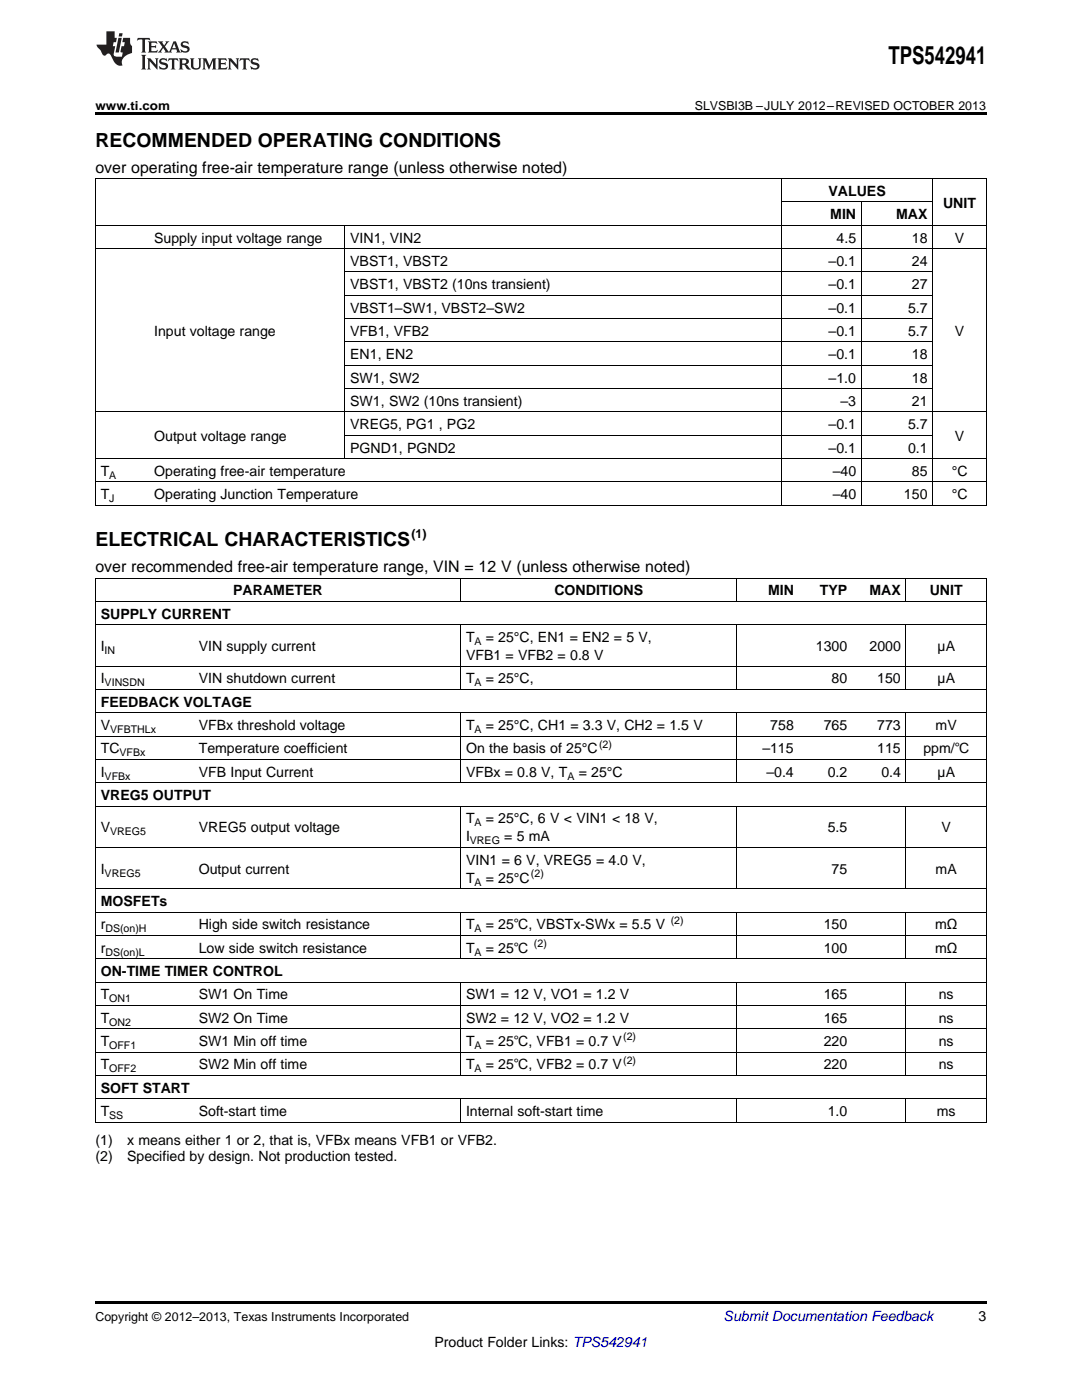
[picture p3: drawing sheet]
<svg xmlns="http://www.w3.org/2000/svg" width="216mm" height="279mm" viewBox="0 0 216 279" stroke-linecap="round" stroke-linejoin="round" font-family="sans-serif">
<defs><g id="words">
<text font-size="4.9" x="177.3" y="12.8">TPS542941</text>
<g font-size="3.9">
<text x="19" y="29.3">RECOMMENDED OPERATING CONDITIONS</text>
<text x="19" y="109">ELECTRICAL CHARACTERISTICS</text>
</g>
<g font-size="3.2">
<text x="19" y="34.4">over operating free-air temperature range (unless otherwise noted)</text>
<text x="19" y="114.2">over recommended free-air temperature range, VIN = 12 V (unless otherwise noted)</text>
</g>
<g font-size="2.8">
<text x="165.3" y="39.1">VALUES</text>
<text x="188.2" y="41.4">UNIT</text>
<text x="165.7" y="43.7">MIN</text>
<text x="178.8" y="43.7">MAX</text>
<text x="30.8" y="48.4">Supply input voltage range</text>
<text x="69.9" y="48.4">VIN1, VIN2</text>
<text x="69.9" y="53.1">VBST1, VBST2</text>
<text x="165.3" y="53.1">–0.1</text>
<text x="166.9" y="48.4">4.5</text>
<text x="182" y="48.4">18</text>
<text x="182" y="53.1">24</text>
<text x="190.5" y="48.4">V</text>
<text x="69.9" y="57.7">VBST1, VBST2 (10ns transient)</text>
<text x="165.3" y="57.7">–0.1</text>
<text x="182" y="57.7">27</text>
<text x="69.9" y="62.4">VBST1–SW1, VBST2–SW2</text>
<text x="165.3" y="62.4">–0.1</text>
<text x="181.2" y="62.4">5.7</text>
<text x="30.8" y="67">Input voltage range</text>
<text x="69.9" y="67">VFB1, VFB2</text>
<text x="69.9" y="71.7">EN1, EN2</text>
<text x="165.3" y="67">–0.1</text>
<text x="165.3" y="71.7">–0.1</text>
<text x="181.2" y="67">5.7</text>
<text x="182" y="71.7">18</text>
<text x="190.5" y="67">V</text>
<text x="69.9" y="76.3">SW1, SW2</text>
<text x="165.3" y="76.3">–1.0</text>
<text x="182" y="76.3">18</text>
<text x="69.9" y="81">SW1, SW2 (10ns transient)</text>
<text x="167.7" y="81">–3</text>
<text x="182" y="81">21</text>
<text x="30.8" y="88">Output voltage range</text>
<text x="69.9" y="85.7">VREG5, PG1 , PG2</text>
<text x="165.3" y="85.7">–0.1</text>
<text x="181.2" y="85.7">5.7</text>
<text x="190.5" y="88">V</text>
<text x="20.1" y="95">T</text>
<text x="30.8" y="95">Operating free-air temperature</text>
<text x="69.9" y="90.3">PGND1, PGND2</text>
<text x="165.3" y="90.3">–0.1</text>
<text x="166.2" y="95">–40</text>
<text x="181.2" y="90.3">0.1</text>
<text x="182" y="95">85</text>
<text x="189.9" y="95">°C</text>
<text x="20.1" y="99.6">T</text>
<text x="30.8" y="99.6">Operating Junction Temperature</text>
<text x="166.2" y="99.6">–40</text>
<text x="180.4" y="99.6">150</text>
<text x="189.9" y="99.6">°C</text>
<text x="46.5" y="118.8">PARAMETER</text>
<text x="110.6" y="118.8">CONDITIONS</text>
<text x="153.2" y="118.8">MIN</text>
<text x="163.6" y="118.8">TYP</text>
<text x="173.5" y="118.8">MAX</text>
<text x="185.5" y="118.8">UNIT</text>
<text x="20.1" y="123.5">SUPPLY CURRENT</text>
<text x="20.1" y="129.9">I</text>
<text x="39.7" y="129.9">VIN supply current</text>
<text x="93" y="128.1">T</text>
<text x="93" y="131.7">VFB1 = VFB2 = 0.8 V</text>
<text x="96.9" y="128.1">= 25°C, EN1 = EN2 = 5 V,</text>
<text x="162.8" y="129.9">1300</text>
<text x="173.5" y="129.9">2000</text>
<text x="187.1" y="129.9">µA</text>
<text x="20.1" y="136.4">I</text>
<text x="39.7" y="136.4">VIN shutdown current</text>
<text x="93" y="136.4">T</text>
<text x="96.9" y="136.4">= 25°C,</text>
<text x="165.9" y="136.4">80</text>
<text x="175" y="136.4">150</text>
<text x="187.1" y="136.4">µA</text>
<text x="20.1" y="141">FEEDBACK VOLTAGE</text>
<text x="20.1" y="145.7">V</text>
<text x="39.7" y="145.7">VFBx threshold voltage</text>
<text x="93" y="145.7">T</text>
<text x="96.9" y="145.7">= 25°C, CH1 = 3.3 V, CH2 = 1.5 V</text>
<text x="153.7" y="145.7">758</text>
<text x="164.4" y="145.7">765</text>
<text x="175" y="145.7">773</text>
<text x="186.7" y="145.7">mV</text>
<text x="20.1" y="150.4">TC</text>
<text x="20.1" y="155">I</text>
<text x="39.7" y="150.4">Temperature coefficient</text>
<text x="39.7" y="155">VFB Input Current</text>
<text x="93" y="150.4">On the basis of 25°C</text>
<text x="93" y="155">VFBx = 0.8 V, T</text>
<text x="115.5" y="155">= 25°C</text>
<text x="152.1" y="150.4">–115</text>
<text x="152.9" y="155">–0.4</text>
<text x="165.2" y="155">0.2</text>
<text x="175" y="150.4">115</text>
<text x="175.9" y="155">0.4</text>
<text x="184.3" y="150.4">ppm/℃</text>
<text x="187.1" y="155">µA</text>
<text x="20.1" y="159.7">VREG5 OUTPUT</text>
<text x="20.1" y="166.1">V</text>
<text x="39.7" y="166.1">VREG5 output voltage</text>
<text x="93" y="164.3">T</text>
<text x="93" y="167.9">I</text>
<text x="96.9" y="164.3">= 25°C, 6 V &lt; VIN1 &lt; 18 V,</text>
<text x="100.6" y="167.9">= 5 mA</text>
<text x="165.2" y="166.1">5.5</text>
<text x="187.9" y="166.1">V</text>
<text x="93" y="172.6">VIN1 = 6 V, VREG5 = 4.0 V,</text>
<text x="20.1" y="174.4">I</text>
<text x="39.7" y="174.4">Output current</text>
<text x="93" y="176.2">T</text>
<text x="96.9" y="176.2">= 25°C</text>
<text x="165.9" y="174.4">75</text>
<text x="186.7" y="174.4">mA</text>
<text x="20.1" y="180.8">MOSFETs</text>
<text x="20.1" y="185.5">r</text>
<text x="39.7" y="185.5">High side switch resistance</text>
<text x="93" y="185.5">T</text>
<text x="96.9" y="185.5">= 25℃, VBSTx-SWx = 5.5 V</text>
<text x="164.4" y="185.5">150</text>
<text x="186.6" y="185.5">mΩ</text>
<text x="20.1" y="190.1">r</text>
<text x="39.7" y="190.1">Low side switch resistance</text>
<text x="93" y="190.1">T</text>
<text x="96.9" y="190.1">= 25℃</text>
<text x="164.4" y="190.1">100</text>
<text x="186.6" y="190.1">mΩ</text>
<text x="20.1" y="194.8">ON-TIME TIMER CONTROL</text>
<text x="20.1" y="199.5">T</text>
<text x="39.7" y="199.5">SW1 On Time</text>
<text x="93" y="199.5">SW1 = 12 V, VO1 = 1.2 V</text>
<text x="164.4" y="199.5">165</text>
<text x="187.3" y="199.5">ns</text>
<text x="20.1" y="204.1">T</text>
<text x="20.1" y="208.8">T</text>
<text x="39.7" y="204.1">SW2 On Time</text>
<text x="39.7" y="208.8">SW1 Min off time</text>
<text x="93" y="204.1">SW2 = 12 V, VO2 = 1.2 V</text>
<text x="93" y="208.8">T</text>
<text x="96.9" y="208.8">= 25℃, VFB1 = 0.7 V</text>
<text x="164.4" y="204.1">165</text>
<text x="164.4" y="208.8">220</text>
<text x="187.3" y="204.1">ns</text>
<text x="187.3" y="208.8">ns</text>
<text x="20.1" y="213.4">T</text>
<text x="39.7" y="213.4">SW2 Min off time</text>
<text x="93" y="213.4">T</text>
<text x="96.9" y="213.4">= 25℃, VFB2 = 0.7 V</text>
<text x="164.4" y="213.4">220</text>
<text x="187.3" y="213.4">ns</text>
<text x="20.1" y="218.1">SOFT START</text>
<text x="20.1" y="222.7">T</text>
<text x="39.7" y="222.7">Soft-start time</text>
<text x="93" y="222.7">Internal soft-start time</text>
<text x="165.2" y="222.7">1.0</text>
<text x="186.9" y="222.7">ms</text>
<text x="19" y="228.6">(1)</text>
<text x="19" y="231.8">(2)</text>
<text x="25.4" y="228.6">x means either 1 or 2, that is, VFBx means VFB1 or VFB2.</text>
<text x="25.4" y="231.8">Specified by design. Not production tested.</text>
<text x="195.3" y="263.6">3</text>
<text x="86.7" y="268.9">Product Folder Links: TPS542941</text>
</g>
<text font-size="2.8" fill="#0000c8" x="144.4" y="263.6">Submit Documentation Feedback</text>
<g font-size="2.5">
<text x="19" y="21.9">www.ti.com</text>
<text x="138.6" y="21.9">SLVSBI3B –JULY 2012–REVISED OCTOBER 2013</text>
<text x="82.1" y="107.5">(1)</text>
<text x="19" y="263.6">Copyright © 2012–2013, Texas Instruments Incorporated</text>
</g>
<g font-size="2.1">
<text x="21.8" y="95.5">A</text>
<text x="21.8" y="100.2">J</text>
<text x="20.9" y="130.5">IN</text>
<text x="94.7" y="128.7">A</text>
<text x="20.9" y="136.9">VINSDN</text>
<text x="94.7" y="136.9">A</text>
<text x="22" y="146.3">VFBTHLx</text>
<text x="94.7" y="146.3">A</text>
<text x="119.5" y="149.2">(2)</text>
<text x="20.9" y="155.6">VFBx</text>
<text x="23.8" y="150.9">VFBx</text>
<text x="113.2" y="155.6">A</text>
<text x="22" y="166.7">VREG5</text>
<text x="94.7" y="164.9">A</text>
<text x="93.8" y="168.5">VREG</text>
<text x="20.9" y="174.9">VREG5</text>
<text x="94.7" y="176.7">A</text>
<text x="105.9" y="175">(2)</text>
<text x="133.8" y="184.4">(2)</text>
<text x="21" y="186.1">DS(on)H</text>
<text x="21" y="190.7">DS(on)L</text>
<text x="94.7" y="186.1">A</text>
<text x="94.7" y="190.7">A</text>
<text x="106.5" y="189">(2)</text>
<text x="21.8" y="200">ON1</text>
<text x="21.8" y="204.7">ON2</text>
<text x="21.8" y="209.3">OFF1</text>
<text x="94.7" y="209.3">A</text>
<text x="124.4" y="207.6">(2)</text>
<text x="21.8" y="214">OFF2</text>
<text x="94.7" y="214">A</text>
<text x="124.4" y="212.3">(2)</text>
<text x="21.8" y="223.3">SS</text>
</g>
</g></defs>
<path d="M19 22.5h177.8v.5h-177.8zM19 259.7h177.8v.5h-177.8z" fill="#000"/>
<g fill="none" stroke="#000" stroke-width=".2">
<path d="M19 35.6h177.8M19.1 35.7v65.2M155.9 35.7v65.2M186.1 35.7v65.2M196.8 35.7v65.2M19 49.6h177.8M19 45h177.8M68.8 45v46.6M68.8 58.9h117.4M68.8 54.3h117.4M155.9 40.3h30.2M171.9 40.4v60.5"/>
<path d="M68.8 77.6h117.4M68.8 72.9h117.4M68.8 68.2h117.4M68.8 63.6h117.4M19 96.2h177.8M19 91.5h177.8M19 82.2h177.8M68.8 86.9h117.4M19 115.4h177.8M19 100.8h177.8M19.1 115.4v108.6M91.9 115.4v4.7"/>
<path d="M147 115.4v4.7M180.8 115.4v4.7M196.8 115.4v108.6M19 137.6h177.8M19 132.9h177.8M19 124.7h177.8M19 120h177.8M91.9 124.7v13M147 124.7v13M180.8 124.7v13M19 156.2h177.8M19 151.6h177.8"/>
<path d="M19 146.9h177.8M19 142.3h177.8M91.9 142.3v14M147 142.3v14M180.8 142.3v14M19 177.4h177.8M19 169.1h177.8M19 160.9h177.8M91.9 160.9v16.5M147 160.9v16.5M180.8 160.9v16.5M19 196h177.8"/>
<path d="M19 191.4h177.8M19 186.7h177.8M19 182.1h177.8M91.9 182.1v9.3M91.9 196.1v18.6M147 182.1v9.3M147 196.1v18.6M180.8 182.1v9.3M180.8 196.1v18.6M19 219.3h177.8M19 214.6h177.8M19 210h177.8"/>
<path d="M19 205.3h177.8M19 200.7h177.8M91.9 219.4v4.6M147 219.4v4.6M180.8 219.4v4.6M19 224h177.8"/>
</g>
<g fill="#231f20">
<path d="M27.5 7.6l-.1 .5 .4-.2h.6v.1v2.1l-.2 .4h1l-.3-.4v-2.1l.1-.1h.5l.5 .2-.2-.5zM29.5 8.3l.2 .3v1.5l-.2 .4h1.8l.2-.6a1.04 1.04 0 0 1-1.3 .2v-.7h.6l.3 .2v-.6l-.3 .2h-.6v-.6l.8-.1 .4 .3-.2-.5zM31.5 8.3l.9 1.1-.9 1.1h.8l-.2-.2 .5-.7 .4 .7-.2 .2h1.5l-.1-.2 .1-.4h.9l.1 .4-.2 .2h1l-.3-.3-.7-1.9h-.5l-.9 2-.8-1 .9-1h-.8l.1 .3-.3 .5-.4-.6 .2-.2zM34.7 8.6l.4 1h-.7zM36.3 8.4a.63 .63 0 0 0-.2 .7 .63 .63 0 0 0 .6 .4l.6 .2 .1 .2a.75 .75 0 0 1-.7 .4 .75 .75 0 0 1-.6-.5l.1 .7 .1-.1a1.11 1.11 0 0 0 1.5-.6 1.13 1.13 0 0 0-1.2-.8l-.1-.4a1.04 1.04 0 0 1 1.2 .2l-.2-.5-.1 .1-.5-.2zM28.2 10.9l.2 .4v2.2l-.2 .4h1l-.3-.4v-2.2l.3-.4zM29.3 11.6l.3 .4v1.5l-.3 .4h.8l-.2-.4v-1.3l1.5 1.7v-1.9l.2-.4h-.7l.2 .4v.9l-1.1-1.3zM32 11.8a.62 .62 0 0 0-.2 .7 .62 .62 0 0 0 .6 .4l.6 .1 .1 .3a.76 .76 0 0 1-.7 .3 .76 .76 0 0 1-.6-.4l.1 .7 .1-.1a1.11 1.11 0 0 0 1.5-.6 1.13 1.13 0 0 0-1.2-.8l-.1-.4a1.04 1.04 0 0 1 1.2 .2l-.2-.6-.1 .1-.5-.1zM33.7 11.6l-.2 .6a.61 .61 0 0 1 .8-.3v1.6l-.2 .4h.9l-.2-.4v-1.6a.63 .63 0 0 1 .8 .3l-.2-.6zM35.6 11.6l.3 .4v1.5l-.3 .4h1l-.2-.2v-.8l.5 .2a.76 .76 0 0 0 1.2 .7l-1-1a.58 .58 0 0 0 .6-.5 .58 .58 0 0 0-.5-.6zM36.4 11.9h.1a.45 .45 0 0 1 .5 .1 .45 .45 0 0 1 .1 .5l-.7 .2zM37.9 11.6l.2 .2a2.17 2.17 0 0 0 .3 1.9 .99 .99 0 0 0 1.6-.6v-1.1l.2-.4h-.7l.2 .2a1.92 1.92 0 0 1-.2 1.8 .6 .6 0 0 1-.9-.5v-1.1l.2-.4zM40.4 11.6l.2 .4v1.5l-.2 .4h.7l-.2-.4v-1.4l.8 1.8 .8-1.8v1.4l-.2 .4h.9l-.2-.4v-1.5l.2-.4h-.8l-.6 1.5-.6-1.5zM43.4 11.6l.2 .4v1.5l-.2 .4h1.8l.2-.6a1.04 1.04 0 0 1-1.3 .1v-.6h.5l.4 .2v-.6l-.4 .2h-.5v-.7h.8l.3 .3-.1-.6zM45.5 11.6l.2 .4v1.5l-.2 .4h.7l-.2-.4v-1.3l1.5 1.7v-1.9l.2-.4h-.7l.2 .4v.9l-1.1-1.3zM47.9 11.6l-.1 .6a.61 .61 0 0 1 .8-.3v1.6l-.3 .4h1l-.3-.4 .1-1.6a.63 .63 0 0 1 .7 .3l-.1-.6zM50.2 11.8a.62 .62 0 0 0-.2 .7 .62 .62 0 0 0 .6 .4l.6 .1 .2 .3a.76 .76 0 0 1-.8 .3 .76 .76 0 0 1-.6-.4l.1 .7 .2-.1a1.11 1.11 0 0 0 1.5-.6 1.13 1.13 0 0 0-1.3-.8l-.1-.4a1.04 1.04 0 0 1 1.2 .2l-.1-.6-.2 .1-.5-.1z"/>
<path d="M21.2 6.3v2.6h-1.9l.1 .4 .7 .9a.91 .91 0 0 0 1 .8 .56 .56 0 0 1 .5-.3 .56 .56 0 0 1 .5 .3l.4 .8a1.53 1.53 0 0 0 1.9 1.2 1.54 1.54 0 0 1 1-2.1l.9-.3v-1.4a1.52 1.52 0 0 1-.3-1.6h-1.4l-.2 .8h.5l-.2 .8h-.4l-.2 1v.2l.4 .1-.2 .8a1.93 1.93 0 0 1-1.6-.3l.3-1.8h-.5l.2-.8h.4l.2-.8h-.4v-1.3zM23.6 7.6l-.6 2.9h.7l.6-2.9zM23.8 6.6l-.1 .7h.6l.2-.7z"/>
</g>
<use href="#words"/>
</svg>
